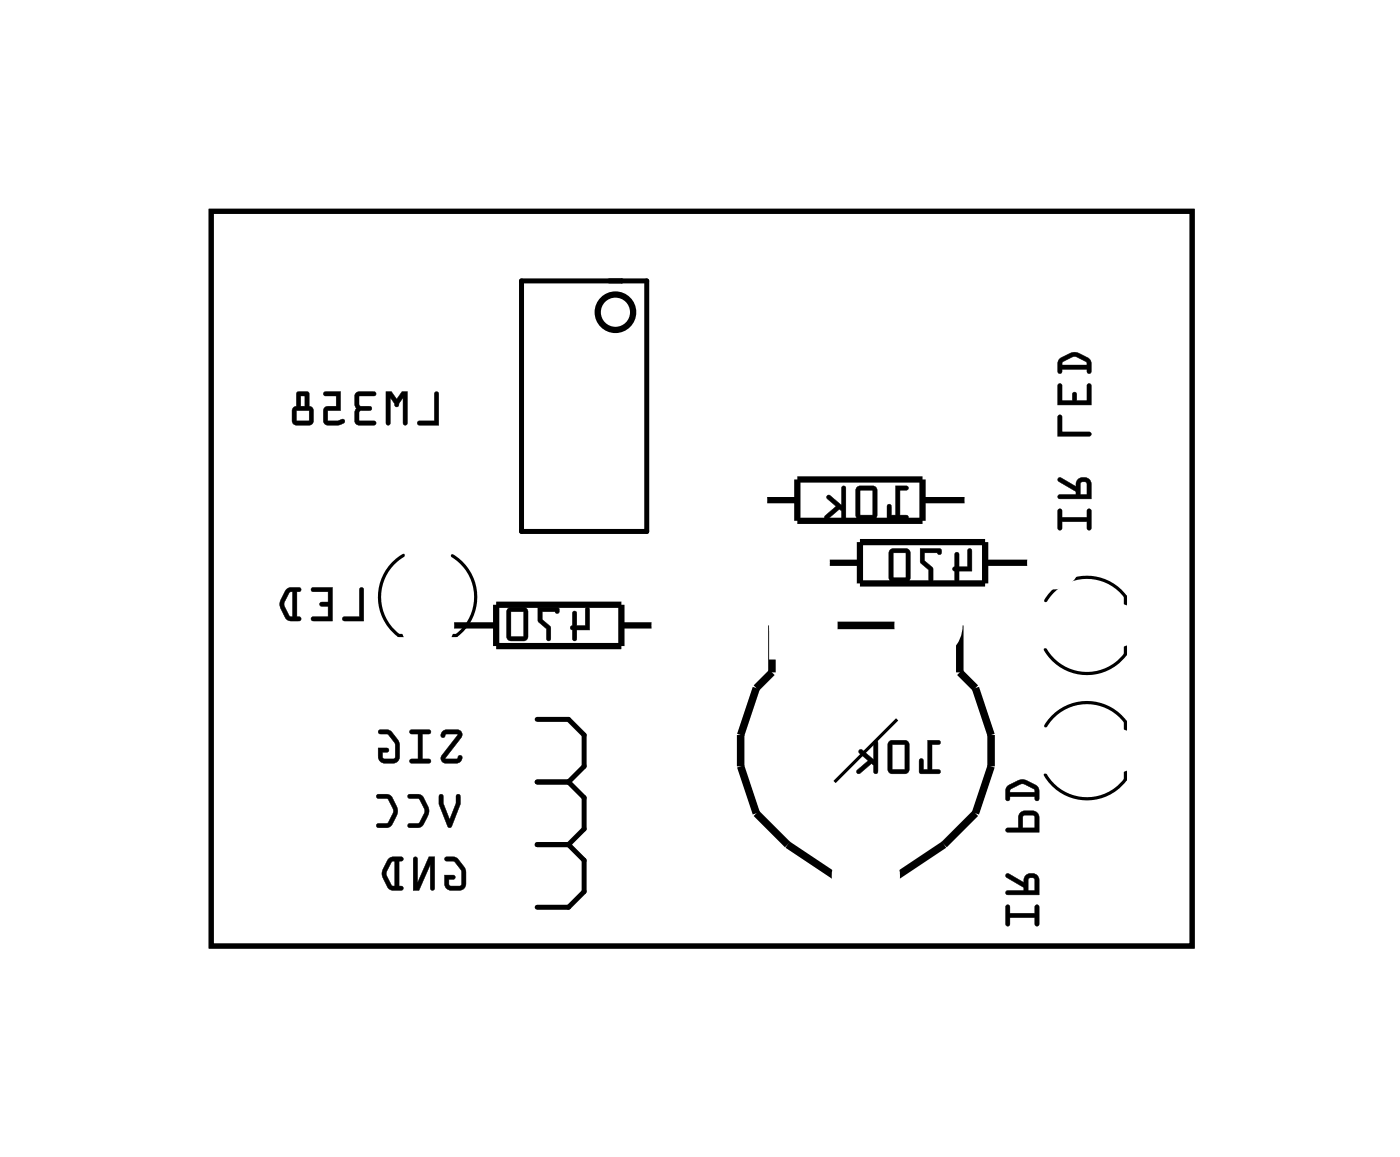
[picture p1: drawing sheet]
<svg xmlns="http://www.w3.org/2000/svg" width="57mm" height="47mm" viewBox="0 0 57 47" stroke-linecap="round" stroke-linejoin="round" font-family="sans-serif">
<path d="M8.6 8.6h39.8v29.8h-39.8zM21.2 11.4h5v10.2h-5zM21.8 29.2h1.3l.6 .6v1.3l-.6 .6M21.8 31.7h1.3M21.8 34.3h1.3M23.1 31.7l.6 .6v1.3l-.6 .7M23.1 34.3l.6 .6v1.3l-.6 .6h-1.3" fill="none" stroke="#000" stroke-width=".2"/>
<path d="M8.6 8.6h39.8v29.8h-39.8z" fill="none" stroke="#000" stroke-width=".04"/>
<g fill="none" stroke="#000" stroke-width=".25">
<path d="M32.3 19.4h5.1v1.7h-5.1zM18.3 25.4h1.8M20.1 24.5h5.1v1.7h-5.1zM25.2 25.4h1.4M31 20.3h1.3M33.5 22.8h1.4M34.9 22h5.1v1.7h-5.1zM37.4 20.3h1.9M40 22.8h1.8"/>
<circle cx="25" cy="12.7" r=".72"/>
</g>
<path d="M16.4 22.5a1.95 1.95 0 0 0-.2 3.3h.3M18.3 22.5a1.95 1.95 0 0 1 .2 3.3h-.3M36.4 29.2l-2.5 2.5M42.4 29.4a1.95 1.95 0 0 1 3.3-.1v.3M42.4 24.4a1.95 1.95 0 0 1 3.3-.2v.3M45.7 31.3a.97 .97 0 0 1-.9 1 1.95 1.95 0 0 1-2.4-.9M45.7 26.2a.97 .97 0 0 1-.9 1 1.95 1.95 0 0 1-2.4-.9" fill="none" stroke="#000" stroke-width=".13"/>
<path d="M31.3 25.4v1.9l-.6 .6-.7 1.9v1.3l.7 1.9 1.3 1.3 1.9 1.2M33.9 25.4h2.5M38.9 25.4v1.9l.7 .6 .6 1.9v1.3l-.6 1.9-1.3 1.3-1.9 1.2" fill="none" stroke="#000" stroke-width=".3"/>
<g fill="#000">
<path d="M17.6 15.9v1.2h-.6v.1h.8v-1.2zM15.7 15.9v1.3h.1v-1.1l.2 .3a.1 .1 0 0 0 .1 .1 .1 .1 0 0 0 .1-.1l.2-.3v1.1h.1v-1.3h-.2l-.2 .3-.2-.3zM14.4 15.9v1.2l.2 .1h.6v-.1h-.6v-.4l.4-.1h.1l-.1-.1-.4-.1v-.3h.6l.1-.2zM13.1 15.9l.1 .2h.4v.4h-.4l-.1 .6 .2 .1h.4a.15 .15 0 0 0 .2 0 .15 .15 0 0 0 0-.2l-.6 .1v-.4h.5v-.8zM12 15.9v.6l-.2 .2 .1 .4 .1 .1h.6l.1-.1v-.4l-.2-.2v-.6zM12 16.7h.5v.4h-.5zM12.2 16.1h.2v.4h-.2z"/>
<path d="M17.6 15.9v1.2h-.6a.1 .1 0 0 0-.1 .1 .1 .1 0 0 0 .1 .1h.8v-1.3zM17.7 15.9l.1 .1v1.2h-.8v-.1h.6zM15.6 15.9v1.3a.1 .1 0 0 0 .1 .1 .1 .1 0 0 0 .1-.1v-1.1l.2 .3a.1 .1 0 0 0 .1 .1 .1 .1 0 0 0 .1-.1l.2-.3-.1 1.1a.1 .1 0 0 0 .1 .1 .1 .1 0 0 0 .1-.1v-1.3h-.2l-.2 .3-.2-.3zM15.7 15.9h.2l.2 .3 .2-.3h.2v1.3h-.1v-1.1l-.3 .4-.3-.4v1.1h-.1zM14.4 15.9v1.2l.2 .2h.6a.1 .1 0 0 0 .1-.1 .1 .1 0 0 0-.1-.1h-.6v-.4h.4a.1 .1 0 0 0 .1-.1 .1 .1 0 0 0-.1-.1l-.4-.1v-.3h.6a.1 .1 0 0 0 .1-.1 .1 .1 0 0 0-.1-.1zM14.4 15.9h.8v.1h-.6v.5h.4l.1 .1h-.1l-.4 .1v.4h.6v.1h-.6l-.2-.1zM13.1 15.9l.1 .2h.4v.4h-.4l-.1 .6 .2 .2 .6-.1a.11 .11 0 0 0 .1-.2 .1 .1 0 0 0-.1 0l-.6 .1v-.4h.5v-.8zM13.2 15.9h.6v.8l-.5-.1v.5l.6-.1 .1 .1-.1 .1h-.6l-.2-.1 .1-.6h.4v-.5h-.4zM12 15.9v.6l-.2 .2 .1 .4 .1 .2 .6-.1 .1-.1v-.4l-.2-.2v-.6zM12.1 15.9h.4v.6l.2 .2v.4l-.1 .1h-.6l-.1-.1v-.4l.1-.2zM12 16.7h.5v.4h-.5zM12 16.6v.5h.6v-.5zM12.2 16.1h.2v.4h-.2zM12.2 16v.5h.2v-.5z"/>
<path d="M14.6 23.8v1.2h-.7v.2h.9v-1.3zM12.6 23.8l.1 .2h.6v.4h-.3v.1v.1h.3v.4h-.6l-.1 .1 .9 .1v-1.4zM11.6 23.9a.81 .81 0 0 0 0 1.2l.5 .1 .1-.1-.2-.1v-1h.2v-.1l-.4-.1zM11.8 24h.1v1h-.2l-.2-.5z"/>
<path d="M14.6 23.8v1.2h-.6a.1 .1 0 0 0-.1 .1 .1 .1 0 0 0 .1 .1h.8v-1.3zM14.6 23.9h.1l.1 1.3h-.9v-.2h.7zM12.6 23.8l.1 .2h.6v.4h-.2a.1 .1 0 0 0-.1 .1 .1 .1 0 0 0 .1 .1h.2v.4h-.6a.1 .1 0 0 0-.1 .1 .1 .1 0 0 0 .1 .1h.8v-1.4zM12.6 23.9l.9-.1v1.4l-.9-.1 .1-.1h.6v-.4h-.3v-.1v-.1h.3v-.4h-.6zM11.6 23.9l-.3 .5 .1 .3 .3 .5h.4a.1 .1 0 0 0 .1-.1 .1 .1 0 0 0-.1-.1h-.1v-1h.1a.1 .1 0 0 0 .1-.1 .1 .1 0 0 0-.1-.1zM11.6 23.9l.2-.1 .4 .1v.1h-.2v1h.2v.2l-.5-.1-.3-.4v-.4zM11.8 24h.1v1h-.2l-.2-.5zM11.8 24l-.3 .5 .2 .5h.2v-1z"/>
<path d="M17.8 32.2v.4l.4 .9 .1 .1 .4-1v-.3h-.2v.3l-.3 .6-.2-.6v-.3zM16.6 32.2v.2h.4l.2 .5-.2 .5h-.4l-.1 .1 .1 .1a.6 .6 0 0 0 .8-.6v-.3l-.2-.4-.2-.1zM15.3 32.2v.2h.4l.3 .5-.3 .5h-.4v.1l.1 .1a.6 .6 0 0 0 .7-.6v-.3l-.2-.4-.2-.1z"/>
<path d="M17.8 32.2v.4l.4 1 .5-1v-.3a.1 .1 0 0 0-.1-.1 .1 .1 0 0 0-.1 .1v.3l-.3 .6-.2-.6v-.3zM17.8 32.2l.2 .1v.3l.2 .7 .3-.7v-.3h.2v.3l-.4 .9h-.1l-.4-.9zM16.6 32.2v.2h.4l.2 .5-.2 .5h-.4a.1 .1 0 0 0-.1 .1 .1 .1 0 0 0 .1 .1l.6-.1 .2-.6-.3-.7zM16.6 32.2l.5 .1 .3 .4a.83 .83 0 0 1-.4 .8l-.4 .1-.1-.1 .1-.1h.4l.2-.4v-.2l-.2-.4h-.4zM15.3 32.2v.2h.4l.3 .5-.3 .5h-.3a.1 .1 0 0 0-.1 .1 .1 .1 0 0 0 .1 .1l.5-.1 .2-.6-.3-.7zM15.3 32.2l.5 .1 .3 .4a.83 .83 0 0 1-.3 .8l-.4 .1-.1-.1v-.1h.4l.2-.4v-.2l-.2-.4h-.4z"/>
<path d="M18 29.7l-.1 .1v.1l.2-.1h.5l-.7 .8v.2l.2 .2 .5-.1 .1-.1v-.2l-.2 .2h-.4l.6-.9v-.2l-.1-.1zM16.6 29.6l.1 .2h.3v1h-.3l-.1 .1h.8v-.1h-.3v-1h.3l.1-.2zM15.4 29.6v.2h.4l.2 .4v.5l-.1 .1-.4-.1v-.2h.2l.1-.1-.5-.1 .1 .6 .2 .1 .5-.1 .1-.2a.92 .92 0 0 0-.5-1.1z"/>
<path d="M17.9 29.7v.1a.13 .13 0 0 0 .1 .1 .13 .13 0 0 0 .1-.1h.5l-.7 .8a.21 .21 0 0 0 0 .2 .21 .21 0 0 0 .2 .2l.5-.1 .2-.2a.13 .13 0 0 0-.2-.1 .13 .13 0 0 0-.1 .2h-.4l.6-.9a.21 .21 0 0 0-.1-.3zM18 29.7l.6-.1a.2 .2 0 0 1 .1 .3l-.6 .9h.4l.2-.2v.3h-.7l-.1-.2 .7-.9h-.5l-.2 .1zM16.6 29.6l.1 .2h.3v1h-.3a.1 .1 0 0 0-.1 .1 .1 .1 0 0 0 .1 .1h.7a.1 .1 0 0 0 .1-.1 .1 .1 0 0 0-.1-.1h-.3v-1h.3a.1 .1 0 0 0 .1-.1 .1 .1 0 0 0-.1-.1zM16.6 29.6h.9l-.1 .2h-.3v1h.3v.1h-.8l.1-.1h.3v-1h-.3zM15.4 29.6v.1l.3 .1 .3 .3v.6h-.4l-.1-.2h.2a.1 .1 0 0 0 .1-.1 .1 .1 0 0 0-.1-.1h-.4l.1 .6 .2 .1 .5-.1 .1-.2-.1-.7-.3-.4zM15.4 29.6h.3l.2 .1a.9 .9 0 0 1 .1 1.2h-.5l-.1-.1-.1-.5 .5 .1-.1 .1h-.2l.1 .3h.3l.1-.1v-.6l-.3-.3h-.3z"/>
<path d="M18.1 34.8v.1l.4 .1 .2 .4v.4l-.1 .1h-.4v-.2h.2v-.2h-.4l.1 .5 .2 .1h.4l.2-.3a.92 .92 0 0 0-.5-1.1zM16.8 34.8v1.3h.2l.5-1v.9l.1 .1v-1.4h-.2l-.5 1.1v-1zM15.8 34.8a.81 .81 0 0 0 0 1.2l.5 .1 .1-.1-.2-.1v-1h.1l.1-.1-.4-.1zM15.9 34.9h.1v1h-.1l-.2-.5z"/>
<path d="M18.1 34.8v.1h.3l.3 .4v.6h-.5v-.2h.2a.1 .1 0 0 0 .1-.1 .1 .1 0 0 0-.1-.1h-.4l.1 .5 .2 .1 .5-.1 .1-.2-.1-.7-.3-.3zM18.1 34.8h.3l.2 .1a.9 .9 0 0 1 .1 1.2h-.5l-.1-.2-.1-.4h.5l-.1 .1-.2 .1 .1 .2h.3l.1-.1v-.5l-.3-.4h-.3zM16.8 34.8v1.3h.2l.5-1-.1 .9a.1 .1 0 0 0 .1 .1 .1 .1 0 0 0 .1-.1v-1.3h-.2l-.5 1.1v-1zM16.8 34.8h.1v1l.5-1.1h.2v1.4l-.1-.1v-1l-.5 1.1h-.2zM15.7 34.8l-.2 .5v.3l.3 .5h.5a.1 .1 0 0 0 .1-.1 .1 .1 0 0 0-.1-.1h-.1v-1h.1a.1 .1 0 0 0 .1-.1 .1 .1 0 0 0-.1-.1zM15.8 34.8h.2h.3v.1h-.1v1l.1 .1v.1h-.5l-.3-.5v-.4zM15.9 34.9h.1v1h-.1l-.2-.5zM15.9 34.9l-.2 .5 .2 .5h.1v-1z"/>
<path d="M23.2 24.8v.6l-.1 .1 .2 .5 .1-.1v-.4h.5v-.8v-.1l-.2 .1v.7h-.3v-.6zM21.8 24.6v.6l.4 .3v.4l.1 .1v-.6l-.3-.3v-.3h.5l.1 .1 .1-.2zM20.6 24.7v1.2l.1 .1h.6l.1-.2v-1.1l-.2-.1zM20.7 24.8h.5v1h-.5z"/>
<path d="M23.2 24.8v.6a.09 .09 0 0 0-.1 .1 .09 .09 0 0 0 .1 0v.4a.1 .1 0 0 0 .1 .1 .1 .1 0 0 0 .1-.1v-.4l.5 .1v-.9a.1 .1 0 0 0-.1-.1 .1 .1 0 0 0-.1 .1v.7h-.3v-.6zM23.3 24.8h.1v.6h.4v-.7l.1-.1v.1v.8h-.5v.4l-.1 .1-.2-.5 .1-.1zM21.8 24.6v.6l.4 .3v.4a.1 .1 0 0 0 .1 .1 .1 .1 0 0 0 .1-.1l-.1-.5-.3-.3v-.3h.5l.1 .1 .1-.2zM21.8 24.6l.9 .1-.1 .2-.1-.1h-.5v.3l.3 .3v.6l-.1-.1v-.4l-.4-.3zM20.6 24.7v1.2l.1 .1h.6l.1-.2v-1.1l-.2-.1zM20.6 24.7l.6-.1 .2 .1v1.1l-.1 .2h-.6l-.1-.1zM20.7 24.8h.5v1h-.5zM20.7 24.8v1h.6v-1z"/>
<path d="M36.3 19.7v1.2h-.1v-.4h-.2v.5l.8 .1v-.2h-.3v-1h.3v-.1zM34.8 19.8l-.1 1.2 .2 .1h.6l.1-.2v-1.1l-.2-.1zM34.9 19.9h.5v1h-.5zM33.6 20.1v.1l.3 .3-.4 .4v.1h.1l.5-.4v.1v.3h.2v-1.3l-.2 .1v.7l-.4-.4z"/>
<path d="M36.3 19.7v1.2h-.1v-.4a.1 .1 0 0 0-.1-.1 .1 .1 0 0 0-.1 .1v.5l.8 .1a.1 .1 0 0 0 .1-.1 .1 .1 0 0 0-.1-.1h-.3v-1h.3a.1 .1 0 0 0 .1-.1 .1 .1 0 0 0-.1-.1zM36.3 19.7l.5 .1v.1h-.3v1h.3v.2l-.8-.1v-.5h.1l.1 .4h.1zM34.8 19.7l-.1 1.3 .2 .1h.6l.1-.2v-1.1l-.2-.1zM34.8 19.8l.6-.1 .2 .1v1.1l-.1 .1-.6 .1-.2-.1zM34.9 19.9h.5v1h-.5zM34.9 19.9v1h.5v-1zM33.6 20.1v.1l.3 .3-.4 .4a.1 .1 0 0 0 0 .1 .1 .1 0 0 0 .1 .1l.5-.5v.1v.3a.1 .1 0 0 0 .1 .1 .1 .1 0 0 0 .1-.1v-1.2a.1 .1 0 0 0-.1-.1 .1 .1 0 0 0-.1 .1v.7l-.4-.4zM33.6 20.1h.1l.4 .4v-.7l.2-.1v1.3h-.1l-.1-.3v-.1l-.5 .4h-.1v-.1l.4-.4-.3-.3z"/>
<path d="M37.6 30v1.2h-.1v-.4h-.2v.5l.8 .1v-.2h-.3v-1h.3l.1-.1zM36.1 30.1l-.1 1.2 .2 .1h.6l.1-.2v-1.1l-.2-.1zM36.2 30.2h.5v1h-.5zM34.9 30.4v.1l.3 .3-.4 .4v.2h.1l.5-.4v.3l.2 .1v-1.4l-.2 .1v.7l-.4-.4z"/>
<path d="M37.6 30v1.2h-.1v-.4a.1 .1 0 0 0-.1 0 .1 .1 0 0 0-.1 0v.6h.8a.1 .1 0 0 0 .1-.1 .1 .1 0 0 0-.1-.1h-.3v-1h.3a.1 .1 0 0 0 .1-.1 .1 .1 0 0 0-.1-.1zM37.6 30l.5 .1v.1h-.3v1h.3v.2l-.8-.1v-.5h.1l.1 .4h.1zM36.1 30.1l-.1 1.2 .2 .1h.6l.1-.2v-1.1l-.2-.1zM36.1 30.1l.6-.1 .2 .1v1.1l-.1 .2h-.6l-.2-.1zM36.2 30.2h.5v1h-.5zM36.2 30.2v1h.5v-1zM34.9 30.4v.2l.3 .2-.4 .4a.1 .1 0 0 0 0 .2 .1 .1 0 0 0 .1 0l.5-.4v.3a.1 .1 0 0 0 .1 .1 .1 .1 0 0 0 .1-.1v-1.2a.1 .1 0 0 0-.1-.1 .1 .1 0 0 0-.1 .1v.7l-.4-.4zM34.9 30.4h.1l.4 .4v-.7h.2v1.2h-.1l-.1-.3-.5 .4-.1-.1v-.1l.4-.4-.3-.3z"/>
<path d="M38.8 22.4l-.1 .6-.1 .1 .2 .5h.1v-.4h.5v-.9h-.1v.7h-.4v-.6zM37.3 22.2v.6l.4 .3v.5h.1v-.6l-.3-.3v-.3h.5l.1 .1 .1-.2zM36.1 22.3v1.2l.1 .1h.6l.1-.2v-1l-.1-.2zM36.2 22.4h.6v1h-.6z"/>
<path d="M38.8 22.4l-.1 .6a.09 .09 0 0 0-.1 .1 .09 .09 0 0 0 .1 .1v.3a.1 .1 0 0 0 .1 .1 .1 .1 0 0 0 .1-.1v-.3h.5v-.9a.1 .1 0 0 0-.1-.1 .1 .1 0 0 0-.1 .1l.1 .7h-.4v-.6zM38.8 22.4h.1v.6h.4v-.7h.1v.9h-.5v.3l-.1 .1-.1-.5v-.1zM37.3 22.2v.6l.4 .3v.4a.1 .1 0 0 0 .1 .1 .1 .1 0 0 0 .1-.1v-.5l-.4-.3v-.3h.5l.1 .1 .1-.2zM37.3 22.2l.9 .1-.1 .2-.1-.1h-.5v.3l.3 .3v.6l-.1-.1v-.4l-.4-.3zM36.1 22.3v1.2l.1 .1h.6l.1-.2v-1.1l-.1-.1zM36.1 22.3h.7l.1 .1v1l-.1 .2h-.6l-.1-.1zM36.2 22.4h.6v1h-.6zM36.2 22.4v1h.6v-1z"/>
<path d="M40.8 36.7l.1 .9 .1-.1v-.3h1v.3h.2l-.1-.8h-.1v.3h-1v-.3zM40.8 35.4v.2l.7 .4v.1h-.6l-.1 .1 .1 .1h1.3v-.6a.31 .31 0 0 0-.4-.3 .31 .31 0 0 0-.3 .4zM41.7 35.6l.3 .1v.4h-.3zM41.4 33l-.1 .6h-.4l-.1 .1h1.4l-.1-.7-.2-.1zM41.5 33.1h.5v.5h-.5zM40.9 31.9l-.1 .5 .1 .1 .1-.2h1v.2h.1v-.6a.8 .8 0 0 0-1.2-.1zM41 32l.5-.2 .4 .2 .1 .1h-1z"/>
<path d="M40.8 36.7v.8a.1 .1 0 0 0 .1 .1 .1 .1 0 0 0 .1-.1v-.3h1v.3a.1 .1 0 0 0 .1 .1 .1 .1 0 0 0 .1-.1v-.7a.1 .1 0 0 0-.1-.1 .1 .1 0 0 0-.1 .1v.2h-1v-.3zM40.8 36.7h.2v.3h1v-.3h.1v.8h-.1v-.3h-1v.3h-.1zM40.8 35.4v.2l.7 .4v.1h-.6a.1 .1 0 0 0-.1 .1 .1 .1 0 0 0 .1 .1h1.3v-.6a.32 .32 0 0 0-.4-.3 .32 .32 0 0 0-.3 .4l-.6-.4zM40.8 35.5l.1-.1 .6 .4a.31 .31 0 0 1 .3-.4 .31 .31 0 0 1 .3 .3l.1 .6h-1.3l-.1-.1 .1-.1h.6v-.1l-.7-.4zM41.7 35.6l.3 .1v.4h-.3zM41.7 35.6v.5h.3v-.5zM41.4 33l-.1 .6h-.4a.1 .1 0 0 0-.1 .1 .1 .1 0 0 0 .1 .1h1.3v-.7l-.1-.1-.2-.1zM41.4 33l.2-.1 .5 .1 .1 .7h-1.4l.1-.1h.4zM41.5 33.1h.4l.1 .5h-.5zM41.5 33.1v.5h.5v-.5zM40.9 31.9l-.1 .5a.1 .1 0 0 0 .1 .1 .1 .1 0 0 0 .1-.1v-.1h1v.1a.1 .1 0 0 0 .1 .1 .1 .1 0 0 0 .1-.1l-.1-.5-.4-.3h-.3zM40.9 31.9l.4-.2h.4l.4 .2v.5h-.1v-.1h-1v.1l-.1 .1-.1-.4zM41 32l.5-.2 .4 .2 .1 .1h-1zM41 32v.1h1l-.1-.1-.4-.2z"/>
<path d="M42.9 20.7l.1 .8 .1-.1v-.2h1v.2h.2l-.1-.8-.1 .1v.3h-1v-.3zM42.9 19.4l.1 .1 .7 .4v.2h-.7l-.1 .1h.1h1.3v-.6a.31 .31 0 0 0-.4-.2 .31 .31 0 0 0-.2 .3zM43.9 19.6h.2v.5h-.3zM42.9 16.8v.9l1.4-.1-.1-.1h-1.1v-.6zM42.9 15.6v.8h1.4l-.1-.8h-.1v.6h-.4v-.2l-.1-.1-.1 .1v.2h-.4v-.6zM43 14.5l-.1 .6 .1 .1 .1-.2h1v.1h.1v-.5a.8 .8 0 0 0-1.1-.1zM43.1 14.7l.5-.2 .4 .2 .1 .1h-1z"/>
<path d="M42.9 20.7v.7a.1 .1 0 0 0 .1 .1 .1 .1 0 0 0 .1-.1v-.2h1v.2a.1 .1 0 0 0 .1 .1 .1 .1 0 0 0 .1-.1v-.7a.1 .1 0 0 0-.1-.1 .1 .1 0 0 0-.1 .1v.3h-1v-.3zM42.9 20.7h.2v.3h1v-.3l.1-.1 .1 .8h-.2v-.3h-1v.3l-.1 .1zM42.9 19.4l.1 .1 .7 .4v.2l-.7-.1a.1 .1 0 0 0-.1 .1 .1 .1 0 0 0 .1 .1h1.3v-.6a.32 .32 0 0 0-.4-.2 .32 .32 0 0 0-.2 .3l-.7-.3zM42.9 19.4h.1l.7 .3a.31 .31 0 0 1 .2-.3 .31 .31 0 0 1 .4 .2v.6h-1.3h-.1l.1-.1h.7v-.2l-.7-.4zM43.9 19.6h.2v.5h-.3zM43.8 19.6v.5h.3v-.5zM42.9 16.8v.9h1.3a.1 .1 0 0 0 .1-.1 .1 .1 0 0 0-.1-.1h-1.1v-.6zM42.9 16.9h.2v.6h1.1l.1 .1-1.4 .1zM42.9 15.6v.8h1.4v-.8a.1 .1 0 0 0-.1-.1 .1 .1 0 0 0-.1 .1v.6h-.4v-.2a.1 .1 0 0 0-.1-.1 .1 .1 0 0 0-.1 .1v.2h-.4v-.6zM42.9 15.6h.2v.7h.4v-.3l.1-.1 .1 .1v.3h.4v-.7h.1l.1 .8h-1.4zM43 14.5l-.1 .6a.1 .1 0 0 0 .1 .1 .1 .1 0 0 0 .1-.1v-.1h1v.1a.1 .1 0 0 0 .1 .1 .1 .1 0 0 0 .1-.1l-.1-.5-.4-.3h-.3zM43 14.5l.4-.2h.4l.4 .3 .1 .5h-.2v-.1h-1v.1h-.1l-.1-.4zM43.1 14.7l.5-.2 .4 .2 .1 .1h-1zM43.1 14.7v.1h1v-.1l-.5-.2z"/>
</g>
<circle cx="27.5" cy="12.7" r=".64" fill="#fff"/>
<circle cx="27.5" cy="12.7" r=".64" fill="none" stroke="#fff" stroke-width=".71" stroke-linecap="butt"/>
<circle cx="27.5" cy="15.2" r=".64" fill="#fff"/>
<circle cx="27.5" cy="15.2" r=".64" fill="none" stroke="#fff" stroke-width=".71" stroke-linecap="butt"/>
<circle cx="27.5" cy="17.7" r=".64" fill="#fff"/>
<circle cx="27.5" cy="17.7" r=".64" fill="none" stroke="#fff" stroke-width=".71" stroke-linecap="butt"/>
<circle cx="27.5" cy="20.3" r=".64" fill="#fff"/>
<circle cx="27.5" cy="20.3" r=".64" fill="none" stroke="#fff" stroke-width=".71" stroke-linecap="butt"/>
<circle cx="19.9" cy="20.3" r=".64" fill="#fff"/>
<circle cx="19.9" cy="20.3" r=".64" fill="none" stroke="#fff" stroke-width=".71" stroke-linecap="butt"/>
<circle cx="19.9" cy="17.7" r=".64" fill="#fff"/>
<circle cx="19.9" cy="17.7" r=".64" fill="none" stroke="#fff" stroke-width=".71" stroke-linecap="butt"/>
<circle cx="19.9" cy="15.2" r=".64" fill="#fff"/>
<circle cx="19.9" cy="15.2" r=".64" fill="none" stroke="#fff" stroke-width=".71" stroke-linecap="butt"/>
<circle cx="19.9" cy="12.7" r=".64" fill="#fff"/>
<circle cx="19.9" cy="12.7" r=".64" fill="none" stroke="#fff" stroke-width=".71" stroke-linecap="butt"/>
<circle cx="27.5" cy="12.7" r=".64" fill="#fff"/>
<circle cx="27.5" cy="12.7" r=".64" fill="none" stroke="#fff" stroke-width=".71" stroke-linecap="butt"/>
<circle cx="27.5" cy="15.2" r=".64" fill="#fff"/>
<circle cx="27.5" cy="15.2" r=".64" fill="none" stroke="#fff" stroke-width=".71" stroke-linecap="butt"/>
<circle cx="27.5" cy="17.7" r=".64" fill="#fff"/>
<circle cx="27.5" cy="17.7" r=".64" fill="none" stroke="#fff" stroke-width=".71" stroke-linecap="butt"/>
<circle cx="27.5" cy="20.3" r=".64" fill="#fff"/>
<circle cx="27.5" cy="20.3" r=".64" fill="none" stroke="#fff" stroke-width=".71" stroke-linecap="butt"/>
<circle cx="19.9" cy="20.3" r=".64" fill="#fff"/>
<circle cx="19.9" cy="20.3" r=".64" fill="none" stroke="#fff" stroke-width=".71" stroke-linecap="butt"/>
<circle cx="19.9" cy="17.7" r=".64" fill="#fff"/>
<circle cx="19.9" cy="17.7" r=".64" fill="none" stroke="#fff" stroke-width=".71" stroke-linecap="butt"/>
<circle cx="19.9" cy="15.2" r=".64" fill="#fff"/>
<circle cx="19.9" cy="15.2" r=".64" fill="none" stroke="#fff" stroke-width=".71" stroke-linecap="butt"/>
<circle cx="19.9" cy="12.7" r=".64" fill="#fff"/>
<circle cx="19.9" cy="12.7" r=".64" fill="none" stroke="#fff" stroke-width=".71" stroke-linecap="butt"/>
<circle cx="22.4" cy="30.4" r=".75" fill="#fff"/>
<circle cx="22.4" cy="30.4" r=".75" fill="none" stroke="#fff" stroke-width=".64" stroke-linecap="butt"/>
<path d="M19.9 29.8a.94 .94 0 0 0-.2 1 .94 .94 0 0 0 .8 .6h1.9a.94 .94 0 0 0 1-1 .94 .94 0 0 0-1-.9h-1.9l-.3 .1zM21.9 30.4a.56 .56 0 0 1 1.1 0 .56 .56 0 0 1-1.1 0z" fill="#fff"/>
<g fill="none" stroke="#fff" stroke-width=".25">
<path d="M19.9 29.8l.3-.2 .3-.1h1.9a.94 .94 0 0 1 1 .9 .94 .94 0 0 1-1 1h-1.9a.94 .94 0 0 1-.8-.6 .94 .94 0 0 1 .2-1z"/>
<circle cx="22.4" cy="30.4" r=".56"/>
</g>
<circle cx="22.4" cy="30.4" r=".75" fill="#fff"/>
<circle cx="22.4" cy="30.4" r=".75" fill="none" stroke="#fff" stroke-width=".64" stroke-linecap="butt"/>
<path d="M19.9 29.8a.94 .94 0 0 0-.2 1 .94 .94 0 0 0 .8 .6h1.9a.94 .94 0 0 0 1-1 .94 .94 0 0 0-1-.9h-1.9l-.3 .1zM21.9 30.4a.56 .56 0 0 1 1.1 0 .56 .56 0 0 1-1.1 0z" fill="#fff"/>
<g fill="none" stroke="#fff" stroke-width=".25">
<path d="M19.9 29.8l.3-.2 .3-.1h1.9a.94 .94 0 0 1 1 .9 .94 .94 0 0 1-1 1h-1.9a.94 .94 0 0 1-.8-.6 .94 .94 0 0 1 .2-1z"/>
<circle cx="22.4" cy="30.4" r=".56"/>
</g>
<circle cx="22.4" cy="35.5" r=".75" fill="#fff"/>
<circle cx="22.4" cy="35.5" r=".75" fill="none" stroke="#fff" stroke-width=".64" stroke-linecap="butt"/>
<path d="M19.9 34.9a.94 .94 0 0 0-.2 1 .94 .94 0 0 0 .8 .6h1.9a.94 .94 0 0 0 1-1 .94 .94 0 0 0-1-.9h-1.9l-.3 .1zM21.9 35.5a.56 .56 0 0 1 1.1 0 .56 .56 0 0 1-1.1 0z" fill="#fff"/>
<g fill="none" stroke="#fff" stroke-width=".25">
<path d="M19.9 34.9l.3-.2 .3-.1h1.9a.94 .94 0 0 1 1 .9 .94 .94 0 0 1-1 1h-1.9a.94 .94 0 0 1-.8-.6 .94 .94 0 0 1 .2-1z"/>
<circle cx="22.4" cy="35.5" r=".56"/>
</g>
<circle cx="22.4" cy="35.5" r=".75" fill="#fff"/>
<circle cx="22.4" cy="35.5" r=".75" fill="none" stroke="#fff" stroke-width=".64" stroke-linecap="butt"/>
<path d="M19.9 34.9a.94 .94 0 0 0-.2 1 .94 .94 0 0 0 .8 .6h1.9a.94 .94 0 0 0 1-1 .94 .94 0 0 0-1-.9h-1.9l-.3 .1zM21.9 35.5a.56 .56 0 0 1 1.1 0 .56 .56 0 0 1-1.1 0z" fill="#fff"/>
<g fill="none" stroke="#fff" stroke-width=".25">
<path d="M19.9 34.9l.3-.2 .3-.1h1.9a.94 .94 0 0 1 1 .9 .94 .94 0 0 1-1 1h-1.9a.94 .94 0 0 1-.8-.6 .94 .94 0 0 1 .2-1z"/>
<circle cx="22.4" cy="35.5" r=".56"/>
</g>
<circle cx="22.4" cy="33" r=".75" fill="#fff"/>
<circle cx="22.4" cy="33" r=".75" fill="none" stroke="#fff" stroke-width=".64" stroke-linecap="butt"/>
<path d="M19.9 32.3a.94 .94 0 0 0-.2 1 .94 .94 0 0 0 .8 .6h1.9a.94 .94 0 0 0 1-.9 .94 .94 0 0 0-1-1h-1.9l-.3 .1zM21.9 33a.56 .56 0 0 1 1.1 0 .56 .56 0 0 1-1.1 0z" fill="#fff"/>
<g fill="none" stroke="#fff" stroke-width=".25">
<path d="M19.9 32.3l.3-.2 .3-.1h1.9a.94 .94 0 0 1 1 1 .94 .94 0 0 1-1 .9h-1.9a.94 .94 0 0 1-.8-.6 .94 .94 0 0 1 .2-1z"/>
<circle cx="22.4" cy="33" r=".56"/>
</g>
<circle cx="22.4" cy="33" r=".75" fill="#fff"/>
<circle cx="22.4" cy="33" r=".75" fill="none" stroke="#fff" stroke-width=".64" stroke-linecap="butt"/>
<path d="M19.9 32.3a.94 .94 0 0 0-.2 1 .94 .94 0 0 0 .8 .6h1.9a.94 .94 0 0 0 1-.9 .94 .94 0 0 0-1-1h-1.9l-.3 .1zM21.9 33a.56 .56 0 0 1 1.1 0 .56 .56 0 0 1-1.1 0z" fill="#fff"/>
<g fill="none" stroke="#fff" stroke-width=".25">
<path d="M19.9 32.3l.3-.2 .3-.1h1.9a.94 .94 0 0 1 1 1 .94 .94 0 0 1-1 .9h-1.9a.94 .94 0 0 1-.8-.6 .94 .94 0 0 1 .2-1z"/>
<circle cx="22.4" cy="33" r=".56"/>
</g>
<circle cx="42.7" cy="22.8" r=".7" fill="#fff"/>
<circle cx="42.7" cy="22.8" r=".7" fill="none" stroke="#fff" stroke-width=".76" stroke-linecap="butt"/>
<circle cx="32.6" cy="22.8" r=".7" fill="#fff"/>
<circle cx="32.6" cy="22.8" r=".7" fill="none" stroke="#fff" stroke-width=".76" stroke-linecap="butt"/>
<circle cx="17.3" cy="25.4" r=".7" fill="#fff"/>
<circle cx="17.3" cy="25.4" r=".7" fill="none" stroke="#fff" stroke-width=".76" stroke-linecap="butt"/>
<circle cx="27.5" cy="25.4" r=".7" fill="#fff"/>
<circle cx="27.5" cy="25.4" r=".7" fill="none" stroke="#fff" stroke-width=".76" stroke-linecap="butt"/>
<circle cx="40.2" cy="20.3" r=".7" fill="#fff"/>
<circle cx="40.2" cy="20.3" r=".7" fill="none" stroke="#fff" stroke-width=".76" stroke-linecap="butt"/>
<circle cx="30" cy="20.3" r=".7" fill="#fff"/>
<circle cx="30" cy="20.3" r=".7" fill="none" stroke="#fff" stroke-width=".76" stroke-linecap="butt"/>
<circle cx="37.7" cy="25.4" r=".89" fill="#fff"/>
<circle cx="37.7" cy="25.4" r=".89" fill="none" stroke="#fff" stroke-width=".99" stroke-linecap="butt"/>
<path d="M31.7 24.5h1.8v1.8h-1.8z" fill="#fff"/>
<path d="M31.7 24.5h1.8v1.8h-1.8z" fill="none" stroke="#fff" stroke-width=".99" stroke-linecap="butt"/>
<circle cx="32.6" cy="25.4" r=".89" fill="#fff"/>
<circle cx="32.6" cy="25.4" r=".89" fill="none" stroke="#fff" stroke-width=".99" stroke-linecap="butt"/>
<circle cx="35.1" cy="35.5" r=".89" fill="#fff"/>
<circle cx="35.1" cy="35.5" r=".89" fill="none" stroke="#fff" stroke-width=".99" stroke-linecap="butt"/>
<circle cx="42.7" cy="30.4" r=".6" fill="#fff"/>
<circle cx="42.7" cy="30.4" r=".6" fill="none" stroke="#fff" stroke-width=".65" stroke-linecap="butt"/>
<path d="M42.1 29.8h1.2v1.2h-1.2z" fill="#fff"/>
<path d="M42.1 29.8h1.2v1.2h-1.2z" fill="none" stroke="#fff" stroke-width=".65" stroke-linecap="butt"/>
<circle cx="45.2" cy="30.4" r=".6" fill="#fff"/>
<circle cx="45.2" cy="30.4" r=".6" fill="none" stroke="#fff" stroke-width=".65" stroke-linecap="butt"/>
<circle cx="42.7" cy="25.4" r=".6" fill="#fff"/>
<circle cx="42.7" cy="25.4" r=".6" fill="none" stroke="#fff" stroke-width=".65" stroke-linecap="butt"/>
<path d="M42.1 24.8h1.2v1.2h-1.2z" fill="#fff"/>
<path d="M42.1 24.8h1.2v1.2h-1.2z" fill="none" stroke="#fff" stroke-width=".65" stroke-linecap="butt"/>
<circle cx="45.2" cy="25.4" r=".6" fill="#fff"/>
<circle cx="45.2" cy="25.4" r=".6" fill="none" stroke="#fff" stroke-width=".65" stroke-linecap="butt"/>
<circle cx="17.3" cy="22.9" r=".6" fill="#fff"/>
<circle cx="17.3" cy="22.9" r=".6" fill="none" stroke="#fff" stroke-width=".65" stroke-linecap="butt"/>
<path d="M16.7 22.3h1.2v1.2h-1.2z" fill="#fff"/>
<path d="M16.7 22.3h1.2v1.2h-1.2z" fill="none" stroke="#fff" stroke-width=".65" stroke-linecap="butt"/>
<circle cx="17.3" cy="25.4" r=".6" fill="#fff"/>
<circle cx="17.3" cy="25.4" r=".6" fill="none" stroke="#fff" stroke-width=".65" stroke-linecap="butt"/>
</svg>
